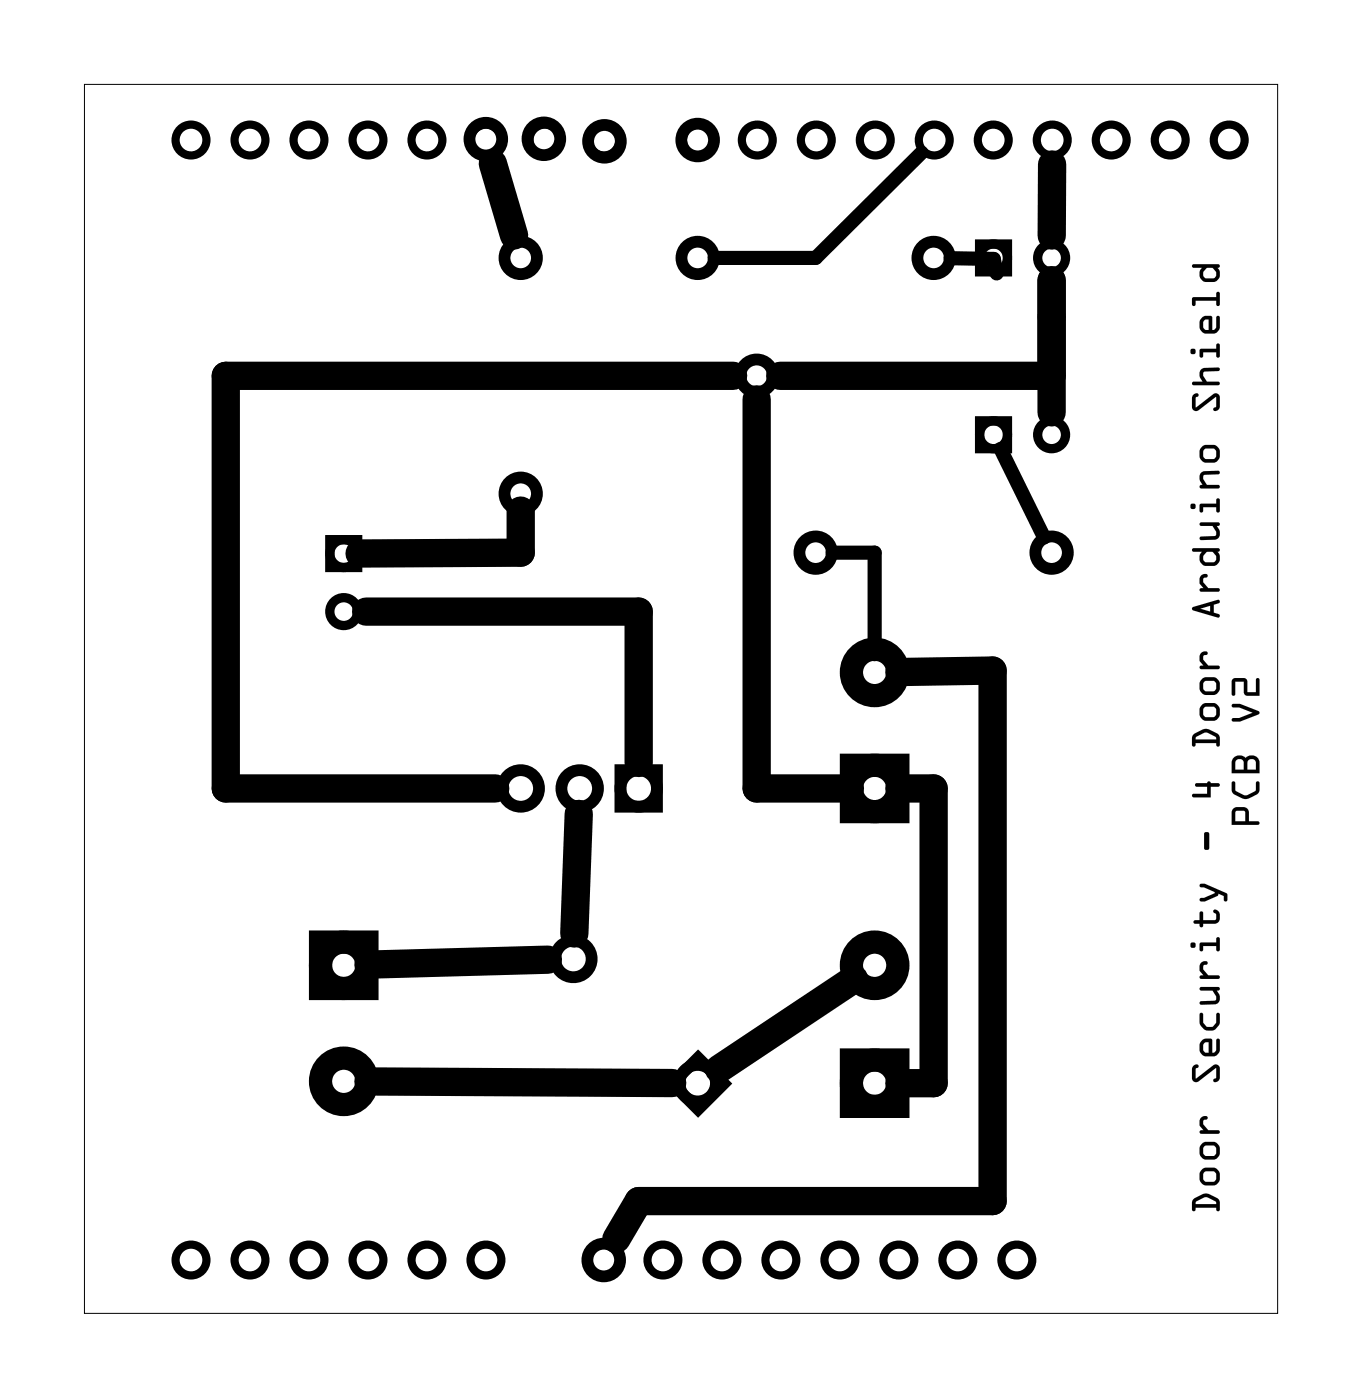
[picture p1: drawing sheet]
<svg xmlns="http://www.w3.org/2000/svg" width="59mm" height="60mm" viewBox="0 0 59 60" stroke-linecap="round" stroke-linejoin="round" font-family="sans-serif">
<path d="M3.6 3.6h51.4v53h-51.4z" fill="none" stroke="#000" stroke-width=".04"/>
<g fill="none" stroke="#000" stroke-width=".4">
<path d="M42.2 18.1h1.2v1.2h-1.2zM42.2 10.5h1.2v1.2h-1.2zM14.2 23.3h1.2v1.2h-1.2z"/>
<circle cx="42.8" cy="11.1" r=".6"/>
<circle cx="42.8" cy="18.7" r=".6"/>
<circle cx="45.3" cy="11.1" r=".6"/>
<circle cx="45.3" cy="18.7" r=".6"/>
<circle cx="14.8" cy="23.9" r=".6"/>
<circle cx="14.8" cy="26.4" r=".6"/>
</g>
<g fill="none" stroke="#000" stroke-width=".51">
<path d="M26.7 33.2h1.6v1.6h-1.6zM30.1 45.6l1.1 1.1-1.1 1.1-1.2-1.1z"/>
<circle cx="20.9" cy="6" r=".7"/>
<circle cx="22.4" cy="11.1" r=".7"/>
<circle cx="23.4" cy="6" r=".7"/>
<circle cx="26" cy="6.1" r=".7"/>
<circle cx="30" cy="6" r=".7"/>
<circle cx="30" cy="11.1" r=".7"/>
<circle cx="32.6" cy="16.2" r=".7"/>
<circle cx="40.2" cy="11.1" r=".7"/>
<circle cx="22.4" cy="21.3" r=".7"/>
<circle cx="22.4" cy="34" r=".79"/>
<circle cx="25" cy="34" r=".79"/>
<circle cx="27.5" cy="34" r=".79"/>
<circle cx="35.1" cy="23.8" r=".7"/>
<circle cx="45.3" cy="23.8" r=".7"/>
<circle cx="24.7" cy="41.3" r=".79"/>
<circle cx="26" cy="54.3" r=".7"/>
<circle cx="30" cy="46.7" r=".79"/>
</g>
<g fill="#000">
<path d="M53.1 34.8h.5l.2 .1v.5h.4v.1h-1.2zM53.2 35v.4h.4v-.4zM53.1 33.7h.1v.4l.4 .2 .5-.2v-.4h.1a.55 .55 0 0 1-.6 .7l-.5-.2zM53.1 32.6h.3a.3 .3 0 0 0 .5 0h.1l.2 .1v.6h-1.2v-.4zM53.8 32.8l-.1 .4h.4l-.1-.4zM53.2 32.8v.4h.4l-.1-.4zM53.1 30.4l.3-.1 .8 .3v.2l-.8 .3h-.3v-.2h.3l.5-.2-.5-.2h-.3zM53.1 29.3l.5-.1 .1 .2v.4h.4v-.5l.1-.1v.8l-.6-.1v-.5h-.4v.5l-.1 .1z"/>
<path d="M53.1 34.8h.5l.2 .1v.5h.4v.1h-1.2zM53.1 34.8l-.1 .7h1.2v-.1h-.4v-.5l-.2-.1zM53.2 35v.4h.4v-.4zM53.2 35h.4v.4h-.4zM53.1 33.7h.1v.4l.4 .2 .5-.2v-.4h.1v.4l-.3 .2-.3 .1-.5-.2zM53.1 33.7v.5l.4 .2a.71 .71 0 0 0 .7-.3v-.4h-.1v.4l-.5 .2-.4-.2v-.4zM53.1 32.6h.2l.3 .1 .4-.1 .2 .1v.6h-1.2v-.4zM53.1 32.6l-.1 .3v.4h1.2v-.4a.35 .35 0 0 0-.2-.3 .35 .35 0 0 0-.4 .1l-.2-.1zM53.8 32.8l-.1 .4h.4l-.1-.4zM53.8 32.8h.2l.1 .4h-.4zM53.2 32.8v.4h.4l-.1-.4zM53.2 32.8h.3l.1 .4h-.4zM53.1 30.4l.3-.1 .8 .3v.2l-.8 .3h-.3v-.2h.3l.5-.2-.5-.2h-.3zM53.1 30.4v.1h.3l.5 .2-.5 .2h-.3v.2h.3l.8-.3v-.2l-.8-.3zM53.1 29.3l.5-.1 .1 .2v.4h.4v-.5l.1-.1v.8l-.6-.1v-.5h-.4v.5l-.1 .1zM53.1 29.3v.7l.1-.1v-.5h.4v.5l.6 .1v-.8l-.1 .1v.5h-.4v-.4l-.1-.2z"/>
<path d="M51.4 51.7a.71 .71 0 0 1 1 0l.1 .4-.1 .1v-.2h-.9l-.1 .2-.1-.4zM51.5 51.8v.1h.9l-.1-.1-.4-.2zM51.6 50.7a.45 .45 0 0 1 .9 0 .45 .45 0 0 1-.9 0zM51.8 50.5v.3l.1 .1h.4l.1-.1v-.2l-.1-.1zM51.6 49.6a.45 .45 0 0 1 .9 0 .45 .45 0 0 1-.9 0zM51.8 49.4v.3l.1 .1h.4l.1-.1v-.2l-.1-.1zM51.7 48.2l.3-.1-.2 .2v.1l.2 .3h.5v.1h-.8v-.1h.1l-.1-.2zM51.4 45.9h.2l-.1 .2v.4l.7-.6h.2l.1 .1v.5l-.1 .1h-.2l.2-.2v-.4l-.8 .6h-.2l-.1-.1zM51.8 44.8h.4v.6l.2-.1v-.5h.1v.6l-.3 .1h-.4l-.1-.3zM51.8 45v.3l.2 .1v-.5zM51.7 43.7h.1v.4l.2 .1h.2l.2-.1v-.5l.1 .1v.3a.44 .44 0 0 1-.4 .4 .44 .44 0 0 1-.4-.4zM51.7 42.6h.8v.1h-.1a.33 .33 0 0 1 .1 .3 .33 .33 0 0 1-.2 .3h-.6v-.2h.6l.1-.1-.2-.3h-.5zM51.7 41.5h.3l-.2 .1v.2l.2 .2h.5v.2h-.8v-.2h.1l-.1-.2zM51.7 40.6h.7v-.2h.1v.5l-.1 .1v-.2h-.6v.1l-.1 .1zM51.3 40.7a.12 .12 0 0 1 .2 0 .12 .12 0 0 1-.2 0zM51.7 39.3h.1v.3h.5l.1-.2-.2-.1 .1-.1a.31 .31 0 0 1 .3 .3 .31 .31 0 0 1-.3 .3h-.5l-.1 .2v-.2h-.3v-.1l.3-.1zM51.7 38.1h.2l.9 .4v.3h-.1v-.2l-.2-.1-.1 .1-.5 .2h-.2v-.1l.6-.3-.6-.2zM51.9 35.9h.2v.6l-.1 .1-.2-.1zM51.5 33.8l.5-.1h.1l.4 .1v.1h-.4v.5h-.7l-.1-.1 .1-.1h.6v-.3h-.5zM51.4 31.6a.71 .71 0 0 1 1 0l.1 .5-.1 .1v-.2h-.9l-.1 .2-.1-.4zM51.5 31.8v.1h.9l-.1-.2-.4-.1zM51.6 30.7a.45 .45 0 0 1 .9 0 .45 .45 0 0 1-.9 0zM51.8 30.5v.3l.1 .1h.4l.1-.1v-.2l-.1-.1zM51.6 29.5a.45 .45 0 0 1 .9 0 .45 .45 0 0 1-.9 0zM51.8 29.4v.3l.1 .1h.4l.1-.1v-.3l-.1-.1zM51.7 28.1h.3l-.2 .2v.1l.2 .3h.5v.1h-.8v-.1h.1l-.1-.2zM51.3 26.2l1.2-.4v.2l-.2 .1v.3l.2 .1v.1h-.1l-1-.3zM51.7 26.2l.4 .2v-.3zM51.7 24.8h.3l-.2 .1v.2l.2 .2h.5v.2h-.8v-.1l.1-.1-.1-.2zM51.3 23.6h1.2v.1l-.1 .1 .1 .1v.3l-.2 .2h-.5l-.1-.3 .1-.3h-.4zM51.9 23.8l-.1 .2v.2h.5l.1-.2-.2-.2zM51.7 22.5h.8v.1l-.1 .1a.33 .33 0 0 1 .1 .3 .33 .33 0 0 1-.2 .3h-.6v-.2h.6l.1-.1-.2-.3h-.5zM51.7 21.7h.7v-.2h.1v.5l-.1 .1v-.2h-.6v.1l-.1 .1zM51.3 21.8a.12 .12 0 0 1 .2 0 .12 .12 0 0 1-.2 0zM51.7 20.4l.8-.1v.1l-.6 .1h-.1l.2 .4h.5v.1h-.8v-.1h.1l-.1-.3zM51.6 19.5a.45 .45 0 0 1 .9 0 .45 .45 0 0 1-.9 0zM51.8 19.4v.3l.1 .1h.4l.1-.1v-.3l-.1-.1zM51.4 17h.2l-.1 .2v.4l.7-.6h.2l.1 .1v.5l-.1 .1h-.2l.2-.2v-.4l-.8 .6h-.2l-.1-.2zM51.7 15.9h.8v.1h-.6l-.1 .1 .2 .3 .5 .1v.1h-1.2l.1-.1 .4-.1-.1-.2zM51.7 15.1l.7-.1v-.2h.1v.6h-.1v-.2h-.6v.2h-.1zM51.3 15.1a.12 .12 0 0 1 .2 0 .12 .12 0 0 1-.2 0zM51.8 13.7l.4-.1v.6l.2-.1v-.4l.1-.1v.6l-.3 .2-.4-.1-.1-.2zM51.8 13.8v.3l.2 .1v-.4zM51.3 12.8h1.1v-.2h.1v.5l-.1 .1v-.2h-.9v.1l-.1 .1zM51.3 11.4h1.2v.1h-.1l.1 .2v.3l-.2 .1h-.5l-.1-.2 .1-.4h-.4zM51.9 11.6l-.1 .1v.2l.5 .1 .1-.3-.2-.1z"/>
<path d="M51.4 51.7l.4-.3 .3 .1 .4 .2v.4l-.1 .1v-.2h-.9l-.1 .2-.1-.4zM51.4 51.7l-.1 .1 .1 .4 .1-.2h.9v.2l.1-.1v-.4l-.4-.2-.3-.1zM51.5 51.8v.1h.9l-.1-.1-.4-.2zM51.5 51.8l.4-.2 .4 .2 .1 .1h-.9zM51.6 50.7a.45 .45 0 0 1 .9 0 .45 .45 0 0 1-.9 0zM51.7 50.7a.44 .44 0 0 0 .8 0 .44 .44 0 0 0-.8 0zM51.8 50.5v.3l.1 .1h.4l.1-.1v-.2l-.1-.1zM51.8 50.5h.5l.1 .1v.2l-.1 .1h-.4l-.1-.1zM51.6 49.6a.45 .45 0 0 1 .9 0 .45 .45 0 0 1-.9 0zM51.7 49.6a.44 .44 0 0 0 .8 0 .44 .44 0 0 0-.8 0zM51.8 49.4v.3l.1 .1h.4l.1-.1v-.2l-.1-.1zM51.8 49.4h.5l.1 .1v.2l-.1 .1h-.4l-.1-.1zM51.7 48.2l.3-.1-.2 .2v.1l.2 .3h.5v.1h-.8v-.1h.1l-.1-.2zM51.7 48.2v.3l.1 .2h-.1v.1h.8v-.1h-.5l-.2-.3v-.1l.2-.2zM51.4 45.9h.2l-.1 .2v.4l.7-.6h.2l.1 .1v.5l-.1 .1h-.2l.2-.2v-.4l-.8 .6h-.2l-.1-.1zM51.4 45.9l-.1 .6 .1 .1h.2l.8-.6v.4l-.2 .2h.2l.1-.1v-.5l-.1-.1h-.2l-.7 .6v-.4l.1-.2zM51.8 44.8h.4v.6l.2-.1v-.5h.1v.6l-.3 .1h-.4l-.1-.3zM51.8 44.8l-.1 .4 .1 .3h.4l.3-.1v-.6h-.1v.5l-.2 .1v-.6zM51.8 45v.3l.2 .1v-.5zM51.8 45l.2-.1v.5l-.2-.1zM51.7 43.7h.1v.4l.1 .1h.3l.2-.1v-.4l.1-.1v.6a.45 .45 0 0 1-.5 .2 .45 .45 0 0 1-.3-.3zM51.7 43.7v.4l.2 .3h.4l.2-.2v-.6l-.1 .1v.4l-.2 .2-.2-.1-.2-.1v-.4zM51.7 42.6h.8v.1h-.1a.34 .34 0 0 1-.1 .6h-.6v-.2h.6l.1-.2-.2-.2h-.5zM51.7 42.6v.1h.5l.2 .3-.1 .1h-.6v.2h.6a.28 .28 0 0 0 .2-.5l-.1-.1 .1-.1v-.1zM51.7 41.5h.3l-.2 .1v.2l.2 .2h.5v.2h-.8v-.2h.1l-.1-.2zM51.7 41.5v.3l.1 .2-.1 .1v.1h.8v-.2h-.5l-.2-.2v-.2l.2-.1zM51.7 40.6h.7v-.2h.1v.5l-.1 .1v-.2h-.6v.1l-.1 .1zM51.7 40.6v.4l.1-.1v-.1h.6v.2l.1-.1v-.5h-.1v.2zM51.3 40.7a.12 .12 0 0 1 .2 0 .12 .12 0 0 1-.2 0zM51.2 40.7a.15 .15 0 0 0 .3 0 .15 .15 0 0 0-.3 0zM51.7 39.3h.1v.3h.5l.1-.2-.1-.2a.18 .18 0 0 1 .2 0 .18 .18 0 0 1 0 .2v.3l-.1 .1h-.6l-.1 .2v-.2l-.3-.1 .3-.1zM51.7 39.3v.4h-.3v.1h.3v.2l.1-.2h.5a.32 .32 0 0 0 .2-.3 .32 .32 0 0 0-.2-.3l-.1 .1 .2 .1-.1 .3h-.5v-.4zM51.7 38.1h.2l.9 .4v.3h-.1v-.2l-.2-.1-.1 .1-.5 .2h-.2v-.1l.6-.3-.6-.2zM51.7 38.1v.1l.6 .2-.6 .3v.1h.2l.5-.2 .1-.1 .2 .1v.2h.1v-.3l-.9-.4zM51.9 35.9h.2v.6l-.1 .1-.2-.1zM51.9 35.9l-.1 .6 .2 .1 .1-.1v-.6zM51.5 33.8l.5-.1h.1l.4 .1v.1h-.4v.5h-.7l-.1-.1 .1-.1h.6v-.3h-.5zM51.5 33.8v.1h.5v.3h-.6v.2h.7v-.5h.4v-.1l-.4-.1h-.1zM51.4 31.6l.4-.2h.3l.4 .3v.4h-.1v-.1h-.9l-.1 .2-.1-.4zM51.4 31.6l-.1 .2 .1 .4 .1-.2h.9v.1h.1v-.4l-.4-.3h-.3zM51.5 31.8v.1h.9l-.1-.2-.4-.1zM51.5 31.8l.4-.2 .4 .1 .1 .2h-.9zM51.6 30.7a.45 .45 0 0 1 .9 0 .45 .45 0 0 1-.9 0zM51.7 30.7a.44 .44 0 0 0 .8 0 .44 .44 0 0 0-.8 0zM51.8 30.5v.3l.1 .1h.4l.1-.1v-.2l-.1-.1zM51.8 30.5h.5l.1 .1v.2l-.1 .1h-.4l-.1-.1zM51.6 29.5a.45 .45 0 0 1 .9 0 .45 .45 0 0 1-.9 0zM51.7 29.5a.44 .44 0 0 0 .8 0 .44 .44 0 0 0-.8 0zM51.8 29.4v.3l.1 .1h.4l.1-.1v-.3l-.1-.1zM51.8 29.4l.5-.1 .1 .1v.3l-.1 .1h-.4l-.1-.1zM51.7 28.1h.3l-.2 .2v.1l.2 .3h.5v.1h-.8v-.1h.1l-.1-.2zM51.7 28.1v.4l.1 .2h-.1v.1h.8v-.1h-.5l-.2-.3v-.1l.2-.2zM51.3 26.2l1.2-.4v.2l-.2 .1v.3l.2 .1v.1h-.1l-1-.3zM51.4 26.2v.1l1 .3h.1v-.1l-.2-.1v-.3l.2-.1v-.2zM51.7 26.2l.4 .2v-.3zM51.7 26.2l.4-.1v.3zM51.7 24.8h.3l-.2 .1v.2l.2 .2h.5v.2h-.8v-.1l.1-.1-.1-.2zM51.7 24.8v.3l.1 .2-.1 .1v.1h.8v-.2h-.5l-.2-.2v-.2l.2-.1zM51.3 23.6h1.2v.1l-.1 .1 .1 .1v.3l-.2 .2h-.5l-.1-.3 .1-.3h-.4zM51.3 23.6l.1 .2h.4l-.1 .3 .1 .3h.5l.2-.2v-.3l-.1-.1 .1-.1v-.1zM51.9 23.8l-.1 .2 .1 .2h.4l.1-.2-.2-.2zM51.9 23.8h.3l.2 .2-.1 .2h-.5v-.2zM51.7 22.5h.8v.1l-.1 .1a.34 .34 0 0 1-.1 .6h-.6v-.2h.6l.1-.2-.2-.2h-.5zM51.7 22.5v.2h.5l.2 .3-.1 .1h-.6v.2h.6a.28 .28 0 0 0 .2-.5l-.1-.1 .1-.1v-.1zM51.7 21.7h.7v-.2h.1v.5l-.1 .1v-.2h-.6v.1l-.1 .1zM51.7 21.7v.4l.1-.1v-.1h.6v.2l.1-.1v-.5h-.1v.2zM51.3 21.8a.12 .12 0 0 1 .2 0 .12 .12 0 0 1-.2 0zM51.2 21.8a.15 .15 0 0 0 .3 0 .15 .15 0 0 0-.3 0zM51.7 20.4l.8-.1v.1l-.6 .1-.1 .1 .2 .3h.5v.1h-.8v-.1h.1l-.1-.3zM51.7 20.4v.2l.1 .3h-.1v.1h.8v-.1h-.5l-.2-.3 .1-.1 .6-.1v-.1zM51.6 19.5a.45 .45 0 0 1 .9 0 .45 .45 0 0 1-.9 0zM51.7 19.5a.44 .44 0 0 0 .8 0 .44 .44 0 0 0-.8 0zM51.8 19.4v.3l.1 .1h.4l.1-.1v-.3l-.1-.1zM51.8 19.4l.5-.1 .1 .1v.3l-.1 .1h-.4l-.1-.1zM51.4 17h.2l-.1 .2v.4l.7-.6h.2l.1 .1v.5l-.1 .1h-.2l.2-.2v-.4l-.8 .6h-.2l-.1-.2zM51.4 17l-.1 .5 .1 .2h.2l.8-.6v.4l-.2 .2h.2l.1-.1v-.5l-.1-.1h-.2l-.7 .6v-.4l.1-.2zM51.7 15.9h.8v.1h-.6l-.1 .2 .2 .2h.5v.2h-1.2l.1-.2h.4l-.1-.2zM51.7 15.9v.3l.1 .2-.4 .1-.1 .1h1.2v-.1l-.5-.1-.2-.2 .1-.2h.6v-.1zM51.7 15h.7v-.2h.1v.6h-.1v-.2h-.6v.2h-.1zM51.7 15.1v.3h.1v-.2h.6v.2h.1v-.6h-.1v.2zM51.3 15.1a.12 .12 0 0 1 .2 0 .12 .12 0 0 1-.2 0zM51.2 15.1a.15 .15 0 0 0 .3 0 .15 .15 0 0 0-.3 0zM51.8 13.7l.4-.1v.6l.2-.1v-.4l.1-.1v.6l-.3 .2-.4-.1-.1-.2zM51.8 13.7l-.1 .4 .1 .2 .4 .1 .3-.2v-.6l-.1 .1v.4l-.2 .1v-.6zM51.8 13.8v.3l.2 .1v-.4zM51.8 13.8h.2v.4l-.2-.1zM51.3 12.8h1.1v-.2h.1v.5l-.1 .1v-.2h-.9v.1l-.1 .1zM51.3 12.8l.1 .4 .1-.1v-.1h.9v.2l.1-.1v-.5h-.1v.2zM51.3 11.4h1.2v.1h-.1l.1 .2v.3l-.2 .1h-.5l-.1-.2 .1-.4h-.4zM51.3 11.4l.1 .1h.4l-.1 .4 .1 .2h.5l.2-.1v-.3l-.1-.2h.1v-.1zM51.9 11.6l-.1 .1 .1 .3h.4l.1-.3-.2-.1zM51.9 11.6h.3l.2 .1-.1 .3-.5-.1v-.2z"/>
</g>
<g fill="none" stroke="#000" stroke-width="1" stroke-linecap="butt">
<path d="M36.7 33h2v2h-2zM13.8 40.6h2v2h-2zM36.7 45.7h2v2h-2z"/>
<circle cx="37.7" cy="29" r="1"/>
<circle cx="37.7" cy="34" r="1"/>
<circle cx="14.8" cy="41.6" r="1"/>
<circle cx="14.8" cy="46.6" r="1"/>
<circle cx="37.7" cy="41.6" r="1"/>
<circle cx="37.7" cy="46.7" r="1"/>
</g>
<g fill="none" stroke="#000" stroke-width=".35">
<circle cx="8.2" cy="6" r=".66"/>
<circle cx="10.8" cy="6" r=".66"/>
<circle cx="13.3" cy="6" r=".66"/>
<circle cx="15.8" cy="6" r=".66"/>
<circle cx="18.4" cy="6" r=".66"/>
<circle cx="20.9" cy="6" r=".66"/>
<circle cx="23.5" cy="6" r=".66"/>
<circle cx="26" cy="6" r=".66"/>
<circle cx="30.1" cy="6" r=".66"/>
<circle cx="32.6" cy="6" r=".66"/>
<circle cx="35.1" cy="6" r=".66"/>
<circle cx="37.7" cy="6" r=".66"/>
<circle cx="40.2" cy="6" r=".66"/>
<circle cx="42.8" cy="6" r=".66"/>
<circle cx="45.3" cy="6" r=".66"/>
<circle cx="47.8" cy="6" r=".66"/>
<circle cx="50.4" cy="6" r=".66"/>
<circle cx="52.9" cy="6" r=".66"/>
<circle cx="8.2" cy="54.3" r=".66"/>
<circle cx="10.8" cy="54.3" r=".66"/>
<circle cx="13.3" cy="54.3" r=".66"/>
<circle cx="15.8" cy="54.3" r=".66"/>
<circle cx="18.4" cy="54.3" r=".66"/>
<circle cx="20.9" cy="54.3" r=".66"/>
<circle cx="26" cy="54.3" r=".66"/>
<circle cx="28.5" cy="54.3" r=".66"/>
<circle cx="31.1" cy="54.3" r=".66"/>
<circle cx="33.6" cy="54.3" r=".66"/>
<circle cx="36.2" cy="54.3" r=".66"/>
<circle cx="38.7" cy="54.3" r=".66"/>
<circle cx="41.2" cy="54.3" r=".66"/>
<circle cx="43.8" cy="54.3" r=".66"/>
</g>
<path d="M39.7 6.6l-4.6 4.5h-4.3M40.9 11.1l1.9 .1 .1 .6M43.1 19.3l1.9 3.9M35.8 23.8h1.9v4.4" fill="none" stroke="#000" stroke-width=".61"/>
<g fill="none" stroke="#000" stroke-width="1.2">
<path d="M21.2 7l.9 3.1M31.6 16.2h-21.9v17.8h11.6M32.6 17.2v16.8h4M33.6 16.2h11.7M45.3 12.1v5.7M45.3 7.1v3M15.8 26.4h11.7v6.5M22.4 22v1.8l-6.9 .1M24.9 35.1l-.2 5.1M38.7 29l4-.1v22.9h-15.2l-1 1.6M38.7 34h1.5v12.7h-1.5M15.9 46.6l13 .1"/>
<path d="M23.6 41.4l-7.7 .2M36.8 42.2l-5.8 3.9"/>
</g>
</svg>
